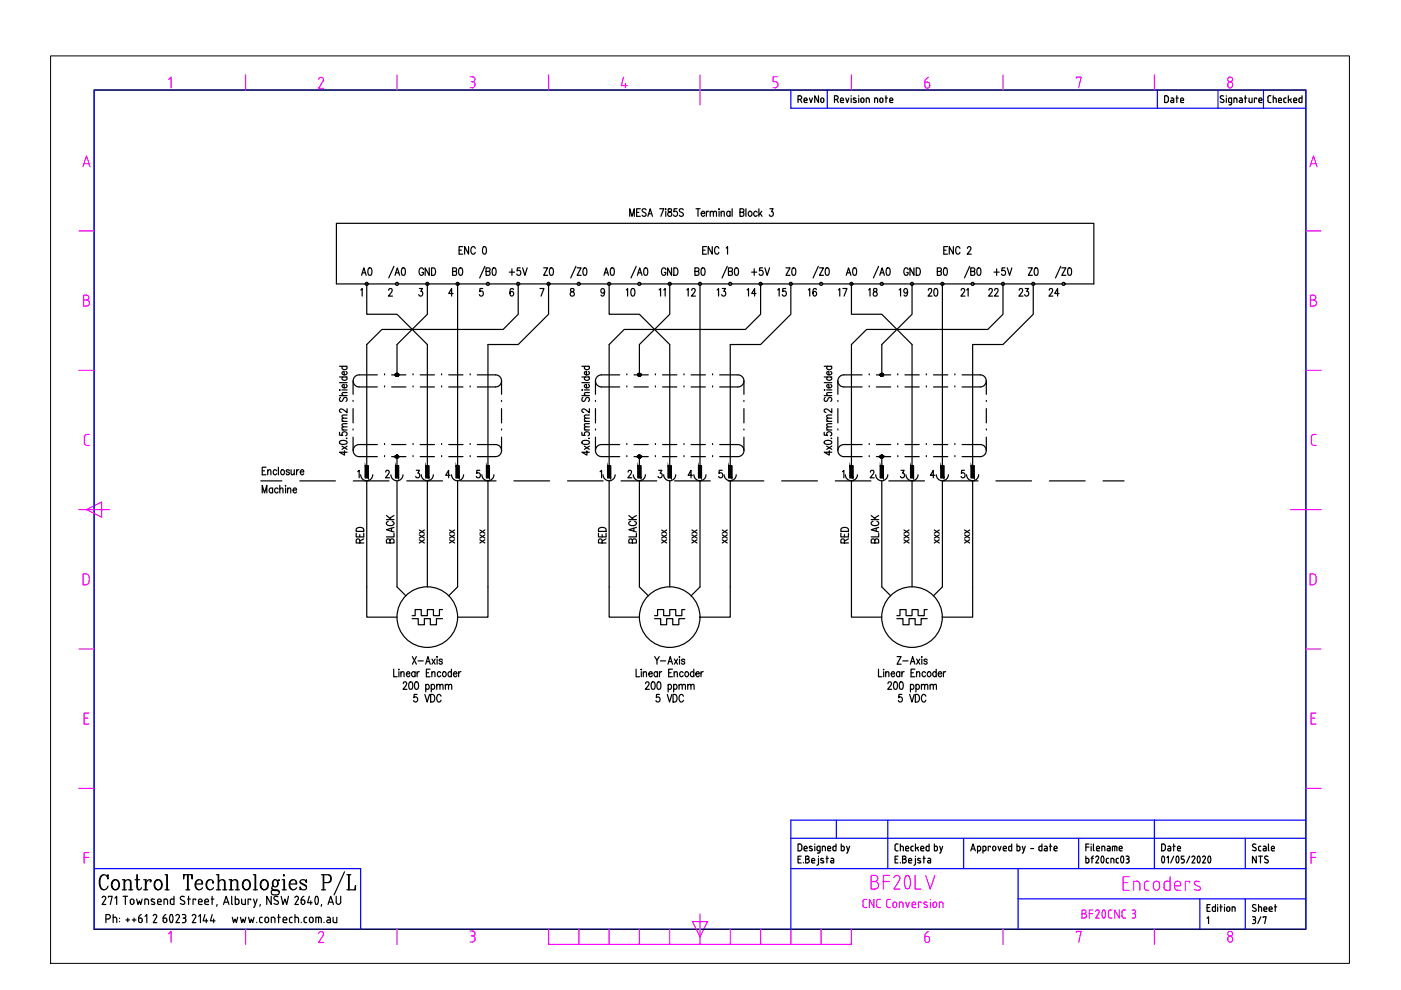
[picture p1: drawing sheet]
<svg xmlns="http://www.w3.org/2000/svg" width="297mm" height="210mm" viewBox="0 0 297 210" stroke-linecap="round" stroke-linejoin="round" font-family="sans-serif">
<defs><g id="words">
<g font-size="5.7" fill="#f0f">
<text x="195.1" y="20.1">6</text>
<text x="195.1" y="201.1">6</text>
</g>
<text font-size="5.7" x="264.6" y="184.9">NTS</text>
<g font-size="4.9">
<text x="75.8" y="59.6">A0</text>
<text x="87.8" y="59.6">GND</text>
<text x="95.2" y="59.6">B0</text>
<text x="107.2" y="59.6">+5V</text>
<text x="114.3" y="59.6">Z0</text>
<text x="127" y="59.6">A0</text>
<text x="139.3" y="59.6">GND</text>
<text x="146.4" y="59.6">B0</text>
<text x="158.4" y="59.6">+5V</text>
<text x="165.8" y="59.6">Z0</text>
<text x="178.5" y="59.6">A0</text>
<text x="190.9" y="59.6">GND</text>
<text x="197.9" y="59.6">B0</text>
<text x="209.9" y="59.6">+5V</text>
<text x="217.3" y="59.6">Z0</text>
<text x="129.8" y="116.4" transform="rotate(-90 129.8 116.4)">RED</text>
</g>
<text font-size="4.4" fill="#00f" x="245.9" y="22.9">Date</text>
<g font-size="4.4">
<text x="96.3" y="55">ENC 0</text>
<text x="131.9" y="63.9">10</text>
<text x="144.6" y="63.9">12</text>
<text x="151" y="63.9">13</text>
<text x="157.7" y="63.9">14</text>
<text x="164" y="63.9">15</text>
<text x="170.4" y="63.9">16</text>
<text x="176.7" y="63.9">17</text>
<text x="183.4" y="63.9">18</text>
<text x="189.8" y="63.9">19</text>
<text x="195.8" y="63.9">20</text>
<text x="202.8" y="63.9">21</text>
<text x="208.8" y="63.9">22</text>
<text x="215.2" y="63.9">23</text>
<text x="221.5" y="63.9">24</text>
<text x="78.3" y="116.4" transform="rotate(-90 78.3 116.4)">RED</text>
<text x="84.7" y="116.4" transform="rotate(-90 84.7 116.4)">BLACK</text>
<text x="91.4" y="116.4" transform="rotate(-90 91.4 116.4)">xxx</text>
<text x="181" y="116.4" transform="rotate(-90 181 116.4)">RED</text>
<text x="245.2" y="181.7">Date</text>
</g>
<g font-size="4">
<text x="142.2" y="63.9" transform="rotate(-90 142.2 63.9)">11</text>
<text x="97.7" y="116.4" transform="rotate(-90 97.7 116.4)">xxx</text>
<text x="104.1" y="116.4" transform="rotate(-90 104.1 116.4)">xxx</text>
<text x="142.5" y="116.4" transform="rotate(-90 142.5 116.4)">xxx</text>
<text x="148.9" y="116.4" transform="rotate(-90 148.9 116.4)">xxx</text>
<text x="155.6" y="116.4" transform="rotate(-90 155.6 116.4)">xxx</text>
<text x="194" y="116.4" transform="rotate(-90 194 116.4)">xxx</text>
<text x="200.4" y="116.4" transform="rotate(-90 200.4 116.4)">xxx</text>
<text x="206.7" y="116.4" transform="rotate(-90 206.7 116.4)">xxx</text>
</g>
</g></defs>
<!-- layer: FRAME050 -->
<g fill="none" stroke="#f0f" stroke-width=".25">
<path d="M35.7 16.8l.6-.5v2.3M52.1 15.9v3.2M67.6 16.8a.53 .53 0 0 1 .7-.4 .53 .53 0 0 1 .2 .8l-.9 1.5h1M84.2 15.9v3.2M99.7 16.3h.5a.55 .55 0 0 1 .5 .7 .55 .55 0 0 1-.8 .3M100.2 17.3a.66 .66 0 0 1 .5 .6 .66 .66 0 0 1-.5 .7h-.5M116.3 15.9v3.2M132.2 16.3l-.5 1.8h1.3M132.6 17.6v1M148.4 15.9v6.4M164.4 17.3a.66 .66 0 0 1 .5 .6 .66 .66 0 0 1-.5 .7h-.5M164.8 16.3h-.9v1h.5"/>
<path d="M180.5 15.9v3.2M212.7 15.9v3.2M228.2 16.6v-.3h1l-.5 2.3M244.8 15.9v3.2M260.4 17.6a.57 .57 0 0 1 .8 0 .57 .57 0 0 1 0 .8 .57 .57 0 0 1-.8 0zM17.6 35.3l.7-2.3 .8 2.3M17.8 34.7h1.1M277.7 35.3l.8-2.3 .7 2.3M277.9 34.7h1.1M16.7 49h3.3M276.9 49h3.2M16.7 78.5h3.3"/>
<path d="M17.7 63.6h.6M18.3 62.6a.52 .52 0 0 1 .6 .5 .52 .52 0 0 1-.6 .5M18.3 62.6h-.6v2.3h.6a.65 .65 0 0 0 .7-.6 .65 .65 0 0 0-.7-.7M276.9 78.5h3.2M277.8 63.6h.7M278.5 62.6a.52 .52 0 0 1 .5 .5 .52 .52 0 0 1-.5 .5M278.5 62.6h-.7v2.3h.7a.65 .65 0 0 0 .6-.6 .65 .65 0 0 0-.6-.7M17.9 93.8a.58 .58 0 0 0 .6 .6M18.5 94.4h.4M18.9 92.1a.8 .8 0 0 0-1 .4v1.4M278 93.8a.58 .58 0 0 0 .6 .6M278 92.7v1.2"/>
<path d="M278.6 94.4h.5M279.1 92.1a.8 .8 0 0 0-1 .4l-.1 .2M16.7 108.1h6.5M18.3 108.1l3.3-1.7v3.3zM273.7 108.1h6.4M16.7 137.6h3.3M18.9 122.4a.71 .71 0 0 0-.7-.7h-.6v2.3a1.01 1.01 0 0 0 1.2-.5l.1-.2M18.9 122.4v.9M276.9 137.6h3.2M278.3 121.7a.71 .71 0 0 1 .8 .7v.9a.71 .71 0 0 1-.8 .7M278.4 121.7h-.6v2.3h.6M17.8 152.3h.8"/>
<path d="M18.9 151.2h-1.1v2.3h1.1M278 152.3h.7M279 151.2h-1v2.3h1M16.7 167.2h3.3M276.9 167.2h3.2M17.8 181.8h1.1M18.9 180.8h-1.1v2.3M35.7 198l.6-.5v2.3M52.1 197v3.2M68.1 197.5l-.5 .4M68.1 197.5l.3 .1 .2 .5-1 1.7h1M84.2 197v3.2"/>
<path d="M99.7 197.4h.5a.55 .55 0 0 1 .5 .7 .55 .55 0 0 1-.8 .3M100.2 198.4a.66 .66 0 0 1 .5 .7 .66 .66 0 0 1-.5 .6h-.5M116.3 197v3.2h64.2v-3.2M122.7 197v3.2M129.2 197v3.2M135.6 197v3.2M142 197v3.2M146.8 195.4h3.2l-1.6 3.2zM148.4 193.8v6.4M154.8 197v3.2M161.3 197v3.2M167.7 197v3.2"/>
<path d="M174.1 197v3.2M183 191.1v1.1l.7 .2M183.4 190.7l-.4 .2v.2M183.4 190.7h.3M184.7 186.9h.8M185.3 190.7v1.7l-1-1.7v1.7M185.5 185.6a.66 .66 0 0 1 .6 .6 .66 .66 0 0 1-.6 .7 .79 .79 0 0 1 .8 .8 .79 .79 0 0 1-.8 .8M185.5 185.6h-.8v2.9h.8M185.9 192l.2 .3 .5 .1M185.9 191.1v.9M186.3 190.7l-.4 .2v.2M186.3 190.7h.3"/>
<path d="M187.3 186.9h1.3M188 192l.2 .3 .6 .1M188 191.1v.9M188.4 190.7l-.4 .2v.2M188.4 190.7h.4M188.6 185.6h-1.3v2.9M189.3 191.6v.4a.39 .39 0 0 0 .4 .4 .39 .39 0 0 0 .4-.4v-.4M189.3 191.6a.39 .39 0 0 1 .4-.4 .39 .39 0 0 1 .4 .4M190.1 185.6h-.2l-.4 .5M190.2 185.6l.4 .1 .2 .7-1.3 2.1h1.3M190.7 192.4v-1.1l.7 .1 .1 1M192 191.3l.4 1.1 .4-1.1"/>
<path d="M192.1 185.8l-.3 .8v.9a.83 .83 0 0 0 .6 1 1.81 1.81 0 0 0 .5-2.3l-.2-.4M192.1 185.8l.3-.2 .3 .2M193.4 191.6a.39 .39 0 0 1 .4-.4 .39 .39 0 0 1 .4 .4M193.4 192.1l.1 .3h.7M193.4 191.6v.5M194 185.6v2.9h1.3M194.2 191.6v.2h-.8M195.3 191.5v-.2h-.6v1.1M196.3 185.6l.9 2.9 1-2.9M196.5 191.9l.1 .5-.7-.1M196.6 191.3l-.5-.1-.2 .2 .1 .3 .5 .3M197.2 190.7v.1"/>
<path d="M197.2 191.3v1.1M197.8 191.6a.39 .39 0 0 1 .4-.4 .39 .39 0 0 1 .4 .4M197.8 191.6v.4a.39 .39 0 0 0 .4 .4 .39 .39 0 0 0 .4-.4M198.6 191.6v.4M199.6 191.3l.3 .1v1M199.6 191.3h-.4v1.1M212.7 197v3.2M228.2 197.7v-.2h1l-.5 2.3M229.4 193.7h.5M229.9 194.6a.48 .48 0 0 0 .4-.4 .48 .48 0 0 0-.4-.5 .39 .39 0 0 0 .4-.4 .39 .39 0 0 0-.4-.4h-.5v1.8h.5M230.9 193.7h.8M231.7 192.9h-.8v1.8"/>
<path d="M232.3 193.2l.2-.2a.38 .38 0 0 1 .5 0 .38 .38 0 0 1 0 .5l-.7 1.2h.8M233.8 193a1.23 1.23 0 0 0 .2 1.7l.2-.1M233.8 193h.4M234.2 193a1.62 1.62 0 0 1 0 1.6M235 194.2v.3l.4 .2M235.4 192.9l-.4 .2v1.1M235.4 194.7h.4M235.4 192.9h.4M237.3 192.9v1.8l-1-1.8v1.8M237.9 194.2l.2 .4 .5 .1M238.1 187.2h1M238.6 192.9l-.7 .2v1.1"/>
<path d="M239.4 185.9h-1.3v2.9h1.3M240 192.9h.4a.39 .39 0 0 1 .4 .4 .39 .39 0 0 1-.4 .4 .5 .5 0 0 1 .4 .5 .5 .5 0 0 1-.4 .5h-.4M240.2 193.7h.2M241.1 186.8l.5 .3 .1 1.7M241.1 186.8h-.7v2M243.6 186.8l-.7 .1a1.44 1.44 0 0 0-.2 1.6l.2 .2 .7 .1M244.7 187a.65 .65 0 0 1 .7-.1 .65 .65 0 0 1 .4 .6v.6a.65 .65 0 0 1-.6 .7 .65 .65 0 0 1-.6-.7v-.6zM244.8 197v3.2M246.8 187.4v.8M248.1 185.9v2.9l-1-.1-.3-.5M248.1 186.8l-1 .1-.3 .5M249 187.5a.68 .68 0 0 1 .9-.7 .68 .68 0 0 1 .4 1h-1.2"/>
<path d="M249.1 187.5v1l.4 .2 .8 .1M252.3 187.2v-.4h-1v2M254.3 188l.2 .3-.2 .4-1.1-.1M254.3 187l-.7-.2-.3 .2-.1 .3 .2 .3 .9 .4M260.3 199a.56 .56 0 0 0 .5 .8 .56 .56 0 0 0 .5-.8M260.3 199a.52 .52 0 0 1 .5-.5 .52 .52 0 0 1 .5 .5M278 181.8h1M279 180.8h-1v2.3"/>
<circle cx="260.8" cy="16.8" r=".52"/>
<circle cx="260.8" cy="198" r=".52"/>
</g>
<!-- layer: FRAME070 -->
<g fill="none" stroke="#00f" stroke-width=".25">
<path d="M20 19.1h256.9v177.9h-256.9zM167.7 19.1v3.8h109.2M175.4 19.1v3.8M258.2 19.1v3.8M267.9 19.1v3.8M167.7 177.7h109.2M177.3 173.9v3.8M188.2 173.9v10.3M204.3 177.7v6.5M228.7 177.7v6.5M244.8 173.9v10.3M264 177.7v6.5"/>
<path d="M276.9 173.9h-109.2v23.1M20 184.2h56.5v12.8M167.7 184.2h109.2M215.9 190.6h61M215.9 184.2v12.8M254.4 190.6v6.4M264 190.6v6.4"/>
</g>
<path d="M20 19.1h256.9v177.9h-256.9z" fill="none" stroke="#000" stroke-width=".21"/>
<!-- layer: FRAME025 -->
<g fill="none" stroke="#000" stroke-width=".25">
<path d="M169.2 21.1h.4a.39 .39 0 0 0 .4-.4 .39 .39 0 0 0-.4-.4h-.4v1.4M169.7 21.1l.3 .6M170.5 21.1a.35 .35 0 0 1 .4-.3 .35 .35 0 0 1 .2 .5h-.6M170.5 21.1l.1 .6h.5M171.6 20.8l.3 .9 .4-.9M173.5 20.3v1.4l-.8-1.4v1.4M174 20.9a.33 .33 0 0 1 .4-.1 .33 .33 0 0 1 .3 .3v.3a.32 .32 0 0 1-.4 .3 .32 .32 0 0 1-.3-.3zM176.9 21.1h.4a.39 .39 0 0 0 .4-.4 .39 .39 0 0 0-.4-.4h-.4v1.4M177.4 21.1l.3 .6M178.2 21.1a.36 .36 0 0 1 .4-.3 .36 .36 0 0 1 .3 .5h-.7M178.2 21.1v.4l.2 .2M178.4 21.7h.5"/>
<path d="M179.3 20.8l.4 .9 .3-.9M180.5 20.3v.1M180.5 20.8v.9M181.5 20.9l-.4-.1-.2 .1 .1 .2 .5 .4v.2h-.6M182.1 20.3v.1M182.1 20.8v.9M182.5 21.1a.33 .33 0 0 1 .3-.3 .33 .33 0 0 1 .4 .3l-.1 .5a.33 .33 0 0 1-.3 .1 .33 .33 0 0 1-.3-.3M182.5 21.1v.3M184 20.8l.3 .1v.8M184 20.8h-.3v.9M185.4 21.7v-.9l.6 .1 .1 .8M186.5 21.1a.33 .33 0 0 1 .4-.3 .33 .33 0 0 1 .3 .3v.3a.33 .33 0 0 1-.3 .3 .33 .33 0 0 1-.4-.3"/>
<path d="M186.6 21.1v.3M187.7 20.8h.5M187.8 20.3v1.4M188.7 21.3h.6v-.2a.32 .32 0 0 0-.3-.3 .32 .32 0 0 0-.3 .3l-.1 .4 .3 .2M188.9 21.7h.4M258.9 20.9l.4 .2M259.3 21.1a.36 .36 0 0 1 .1 .6 .36 .36 0 0 1-.5 0l-.2-.1M259.4 20.4h-.6l-.1 .3 .2 .2M260 20.3v.1M260 20.8v.9M260.8 20.8l-.3 .3v.5l.3 .1M260.8 20.8h.3v1.1l-.1 .3h-.4"/>
<path d="M260.8 21.7h.3M261.6 21.7v-.9l.6 .1v.8M262.8 20.8h.3M263 21.3l-.3 .2 .3 .2M263 21.3h.4M263.1 20.8l.2 .1 .1 .8h-.4M263.9 20.8h.4M264 20.3v1.4M264.8 20.8v.8l.3 .1M265.5 20.8v.9h-.4M266.4 21v-.2h-.4v.9M266.9 21.3h.7v-.2a.33 .33 0 0 0-.4-.3 .33 .33 0 0 0-.3 .3l.1 .6h.6"/>
<path d="M268.8 21.4l.4 .3M268.8 20.7v.7M269.2 20.3l-.4 .3M269.2 21.7h.3M269.2 20.3h.3M270 20.8l.5 .1 .1 .8M270 20.3v1.4M271.1 21.3h.6v-.2a.32 .32 0 0 0-.3-.3 .32 .32 0 0 0-.3 .3v.4l.2 .2M271.3 21.7h.4M272.5 20.8l-.3 .1v.6l.3 .2M272.5 21.7h.2M272.5 20.8h.2"/>
<path d="M273.1 20.3v1.4M273.5 21.1l.3 .6M273.8 21l-.7 .3M274.3 21.1a.35 .35 0 0 1 .4-.3 .35 .35 0 0 1 .2 .5h-.6M274.3 21.5l.2 .2h.4M274.3 21.1v.4M276 20.3v1.4h-.5l-.1-.2v-.6l.6-.1M170.5 179.7a.35 .35 0 0 1 .4-.3 .35 .35 0 0 1 .2 .5h-.6M170.5 179.7v.4l.2 .3M171.7 179.8l.5 .4-.2 .2-.4-.1M172.2 179.5l-.5-.1v.4M172.8 178.9v.1"/>
<path d="M172.8 179.4v1M173.5 179.4l-.2 .2-.1 .5 .3 .3M173.5 179.4h.4v1.2l-.2 .2-.4 .1M175 179.7l-.2-.3h-.5v1M175 179.7v.7M175.5 179.7a.35 .35 0 0 1 .4-.3 .35 .35 0 0 1 .2 .5h-.6M175.5 179.7v.4M177.2 178.9v1.5l-.5-.1-.1-.2v-.5l.6-.2M178.4 178.9v1.5l.5-.1 .1-.2v-.5l-.6-.2M179.5 179.4l.3 1M180.1 179.4l-.4 1.5h-.2M190.4 178.9l-.6 .2v.9l.3 .4"/>
<path d="M190.9 179.4l.6 .2v.8M190.9 178.9v1.5M192 179.7a.35 .35 0 0 1 .4-.3 .35 .35 0 0 1 .3 .5h-.7M192 179.7v.4M193.1 179.7v.4M193.6 179.4h-.3l-.2 .3M194.1 178.9v1.5M194.4 179.7l.3 .7M194.7 179.6l-.6 .3M195.2 179.9h.7v-.2a.33 .33 0 0 0-.4-.3 .33 .33 0 0 0-.3 .3v.4l.3 .3M196.6 179.4l-.2 .2-.1 .5 .3 .3M196.6 179.4h.4"/>
<path d="M197 178.9v1.5h-.4M198.1 178.9v1.5h.4M198.1 179.4l.6 .2v.6l-.2 .2M199.2 179.4l.4 1M199.9 179.4l-.5 1.5h-.2M208.7 179.4l.3 .3v.5l-.3 .2M208.8 179.4h-.4v1.5M210 179.6v-.2h-.5v1M210.5 179.7a.33 .33 0 0 1 .3-.3 .33 .33 0 0 1 .3 .3v.5a.33 .33 0 0 1-.4 .2 .33 .33 0 0 1-.2-.3M210.5 179.7v.4M211.6 179.4l.3 1 .4-1M212.7 179.9h.7v-.2a.33 .33 0 0 0-.4-.3 .33 .33 0 0 0-.3 .3v.4l.3 .3"/>
<path d="M213.9 179.7v.4M214.5 178.9v1.5h-.4M214.5 179.4h-.5l-.2 .3M215.6 178.9v1.5h.4M215.6 179.4h.4M216 179.4l.3 .3-.1 .5-.2 .2M216.7 179.4l.4 1M217.4 179.4l-.5 1.5h-.2M218.5 179.9h.7M220.3 179.7v.4M220.9 178.9v1.5h-.4M220.9 179.4h-.5l-.1 .3"/>
<path d="M221.5 179.4h.3M221.7 179.4l.3 .2v.8h-.4M222 179.9l-.6 .1v.1l.2 .3M222.5 179.4h.5M222.7 178.9v1.5M223.5 179.9h.6v-.2a.32 .32 0 0 0-.3-.3 .32 .32 0 0 0-.3 .3v.4l.2 .3M230.2 179.6h.7M230.9 178.9h-.7v1.5M231.3 178.9v.1M231.3 179.4v1M231.8 178.9v1.3l.2 .2M232.5 179.9h.6v-.2a.32 .32 0 0 0-.3-.3 .32 .32 0 0 0-.3 .3v.4l.2 .3"/>
<path d="M234.8 179.4h.4l.2 .3v.7h-.4M235.4 179.9l-.6 .1-.1 .1 .3 .3M236.3 179.4v1M237.3 179.7a.35 .35 0 0 1 .4-.3 .35 .35 0 0 1 .2 .5h-.6M237.3 179.7v.4l.2 .3M21.7 190.3v-.1a.39 .39 0 0 1 .6-.1 .39 .39 0 0 1 .1 .5M21.9 185.5a2.07 2.07 0 0 0 0 3.2M22.4 190.6l-.8 1.2h.8M22.5 194.9l.4-.1a.47 .47 0 0 0 .5-.4 .47 .47 0 0 0-.5-.5h-.4v1.7M22.8 185.9l.1 .5v-.9l-.1 .4a.84 .84 0 0 0-.9-.4 .84 .84 0 0 0-.7 .7 1.85 1.85 0 0 0 .7 2.5 .89 .89 0 0 0 1-.8M23 190.2v-.2h.8l-.4 1.8M24 193.9v1.7"/>
<path d="M24 194.5h.4M24.4 190.4l.3-.4v1.8M24.4 186.5a1.1 1.1 0 0 0-.8 1.2 1.1 1.1 0 0 0 1 1 1.1 1.1 0 0 0 .7-1.2 1.1 1.1 0 0 0-.9-1 1.23 1.23 0 0 0 0 2.2M24.4 194.5l.3 .1 .1 1M24.6 186.5a1.23 1.23 0 0 1 0 2.2M25.4 194.7v.1M25.4 195.3v.1M25.9 186.5h.5v2.2M25.9 188.7h.9M26.1 190h.9M26.3 186.5v2.2M26.4 187a.72 .72 0 0 1 .7-.5 .72 .72 0 0 1 .7 .5v1.7"/>
<path d="M26.6 190v1.8M26.7 195.1h.8M27.1 194.7v.7M27.3 186.5l.4 .5v1.7M27.3 188.7h.8M27.6 191a.39 .39 0 0 1 .4-.4 .39 .39 0 0 1 .4 .4M27.6 191v.4a.39 .39 0 0 0 .4 .4 .39 .39 0 0 0 .4-.4v-.4M28 195.1h.8M28.4 194.7v.7M28.6 186.5h1M29 190.6l.3 1.2 .3-.8 .2 .8 .3-1.2M29 185.5l.1 3 .5 .2 .4-.5"/>
<path d="M29.1 185.5v2.5l.3 .7M29.8 194.7a.45 .45 0 0 1 .3 .6 .45 .45 0 0 1-.7 .1v-.2M29.8 194.7h-.4v.5M30 193.9l-.5 .3-.1 .5M30.5 186.5h.5v2.2M30.5 188.7h.8M30.7 194.3l.4-.4v1.7M30.8 186.5v2.2M31.1 190.6l.3 .2 .1 1M31.2 190.6h-.5v1.2M31.9 186.7l-.1 .1 .1 .2 .2-.2-.2-.3a.86 .86 0 0 0-.9 .9M32.2 191.1l.5 .2"/>
<path d="M32.5 194.2l.1-.2a.39 .39 0 0 1 .5 0 .39 .39 0 0 1 .1 .5l-.7 1.1h.7M32.7 191.3v.4h-.6M32.7 190.7h-.6l.1 .4M33.4 191a.39 .39 0 0 1 .4-.4 .39 .39 0 0 1 .4 .4M33.4 191l.1 .6 .7 .2M33.4 186.5a1.1 1.1 0 0 0-.7 1.2 1.1 1.1 0 0 0 .9 1 1.1 1.1 0 0 0 .8-1.2 1.1 1.1 0 0 0-1-1 1.23 1.23 0 0 0 0 2.2M33.6 186.5a1.23 1.23 0 0 1 0 2.2M34.2 191v.2h-.8M34.8 191.8v-1.2l.7 .2v1M35 194.7a.45 .45 0 0 1 .3 .6 .45 .45 0 0 1-.7 .1v-.2M35 194.7h-.4v.5M35 185.5h.5v3.2"/>
<path d="M35 188.7h.8M35.2 193.9l-.4 .3-.2 .5M35.4 185.5v3.2M36.1 191.4l.3 .3M36.1 190.9v.5M36.1 194l.2-.1a1.2 1.2 0 0 1 0 1.7l-.2-.1a1.62 1.62 0 0 1 0-1.5zM36.4 190.6l-.3 .3M36.4 190.6h.5M36.9 190v1.8h-.5M37.7 193.9a.39 .39 0 0 1 .3 .6l-.7 1.1h.8M37.7 193.9l-.4 .3M38.6 193.9h.4a.41 .41 0 0 1 .4 .5 .41 .41 0 0 1-.6 .3"/>
<path d="M39 194.6a.5 .5 0 0 1 .4 .5 .5 .5 0 0 1-.4 .5h-.4M39 185.5l-.1 .9v-.9h1.8v.9l-.1-.9M39.1 190.1a.46 .46 0 0 0-.7 0 .46 .46 0 0 0 0 .7l.6 .3a.42 .42 0 0 1 .1 .6 .42 .42 0 0 1-.7 0l-.2-.1M39.4 188.7h.9M39.8 190.6h.6M39.8 185.5v3.2M39.9 185.5v3.2M40 190v1.8M40.8 194.2v-.2a.39 .39 0 0 1 .6 0 .39 .39 0 0 1 .1 .5M41.5 194.5l-.7 1.1h.7M41.5 187.4h1.4a.76 .76 0 0 0-.5-.9 .76 .76 0 0 0-.9 .5 1.01 1.01 0 0 0 0 1.2 1.01 1.01 0 0 0 1.2 .3l.2-.3M41.5 190.8v-.2h-.6v1.2"/>
<path d="M42.1 191a.39 .39 0 0 1 .4-.4 .39 .39 0 0 1 .4 .4M42.1 191l.1 .7 .7 .1M42.1 186.5a1.23 1.23 0 0 0 0 2.2M42.1 194.3l.4-.4v1.7M42.7 186.7l.1 .7M42.9 191v.2h-.8M43.4 191l.2 .7 .6 .1M43.4 191a.39 .39 0 0 1 .4-.4 .39 .39 0 0 1 .4 .4M43.4 193.9l-.3 1.3h.9M43.7 194.9v.7M44.2 191v.2h-.8M44.4 186.5a1.23 1.23 0 0 0 0 2.2"/>
<path d="M44.8 190.6h.6M45 190v1.8M45 193.9l-.4 1.3h1M45.2 187l-.2 .1 .2 .2 .1-.2a.75 .75 0 0 0-.7-.6 .75 .75 0 0 0-.8 .5 1.01 1.01 0 0 0 0 1.2 1.01 1.01 0 0 0 1.2 .3l.3-.3M45.3 194.9v.7M45.9 188.7h.9M45.9 185.5h.5v3.2M46 191.8l-.1 .4M46.3 185.5v3.2M46.4 187a.72 .72 0 0 1 .6-.5 .72 .72 0 0 1 .7 .5v1.7M47.2 186.5l.4 .5v1.7M47.2 188.7h.9"/>
<path d="M47.4 191.8l.6-1.8 .5 1.8M47.6 191.3h.8M48.6 186.5h.5v2.2M48.6 188.7h.8M49 186.5v2.2M49.1 187a.72 .72 0 0 1 .6-.5 .72 .72 0 0 1 .7 .5v1.7M49.1 191.6l.2 .2M49.1 190v1.6M49.2 194.5l.3 1.1 .3-.7 .3 .7 .3-1.1M49.9 190v1.8l.6-.1 .1-.3M49.9 190.6l.6 .1 .1 .2M49.9 186.5l.3 .2 .1 .3v1.7"/>
<path d="M49.9 188.7h.9M50.7 190.9v.5M51 194.5l.3 1.1 .3-.7 .2 .7 .3-1.1M51.2 190.6v.8M52 190.6v1.2l-.6-.1-.2-.3M52.1 186.5a1.1 1.1 0 0 0-.7 1.2 1.1 1.1 0 0 0 1 1 1.1 1.1 0 0 0 .7-1.2 1.1 1.1 0 0 0-1-1 1.23 1.23 0 0 0 0 2.2M52.4 186.5a1.25 1.25 0 0 1 0 2.2M52.7 194.5l.3 1.1 .3-.7 .3 .7 .3-1.1M53.2 190.8v-.2h-.6v1.2M53.7 185.5h.5v3.2M53.7 188.7h.9M53.8 190.6l.3 1.2"/>
<path d="M54.1 185.5v3.2M54.4 195.5v.1M54.5 190.6l-.6 1.7h-.1M55 195.3l.4 .3M55.2 191.8l-.1 .4M55.4 194.5l-.3 .1-.1 .7M55.4 194.5h.2M55.4 195.6h.2M55.9 186.5a1.1 1.1 0 0 0-.7 1.2 1.1 1.1 0 0 0 1 1 1.1 1.1 0 0 0 .7-1.2 1.1 1.1 0 0 0-1-1 1.23 1.23 0 0 0 0 2.2M56.2 186.5a1.23 1.23 0 0 1 0 2.2M56.2 194.7a.39 .39 0 0 1 .5-.2 .39 .39 0 0 1 .3 .3v.4a.39 .39 0 0 1-.4 .4 .39 .39 0 0 1-.4-.4zM57.5 190v1.8l-.9-1.8v1.8"/>
<path d="M57.6 188.4l.5 .3 1 .1 .1 .3-.1 .5-.4 .1-1.1-.1-.1-.5 .1-.3 .4-.1M57.9 187.7a.65 .65 0 0 0-.1 1l.9 .1 .5 .3M58 194.5l.2 .1 .1 1M58 194.5h-.5v1.1M58 186.7a.74 .74 0 0 1 1 .4 .74 .74 0 0 1-.5 .9 .78 .78 0 0 1-.7-.5 .78 .78 0 0 1 .2-.8zM58 186.7v1.2M58.7 186.7l.2 .3-.2 .9M58.9 194.5h.6M58.9 190.1a.46 .46 0 0 0-.6 0 .46 .46 0 0 0 0 .7l.5 .3a.42 .42 0 0 1 .1 .6 .42 .42 0 0 1-.6 0l-.2-.1M59 186.7h.2v-.2l-.3 .3M59.1 193.9v1.7M59.6 190l.4 1.8 .4-1.2 .4 1.2 .4-1.8"/>
<path d="M59.8 186.5h.5v2.2M59.8 188.7h.9M60 195.1h.8a.41 .41 0 0 0-.3-.6 .41 .41 0 0 0-.5 .4l.2 .7h.6M60.2 185.5l.1 .1-.1 .2zM60.2 186.5v2.2M61.4 195.3l.1 .3h.4M61.4 187.4h1.5a.81 .81 0 0 0-.8-.9 .81 .81 0 0 0-.8 .9 .89 .89 0 0 0 .4 1.2 .89 .89 0 0 0 1.2-.4M61.9 194.5l-.5 .1v.7M62 186.5a1.23 1.23 0 0 0 0 2.2M62.5 194.5l.7 .1 .1 1M62.5 193.9v1.7M62.6 186.7l.2 .7"/>
<path d="M62.9 190a.39 .39 0 0 1 .3 .6l-.7 1.2h.8M62.9 190l-.4 .3M63.6 187l1.4 .9v.5l-.4 .3h-.5l-.5-.7v.7l.1-.3M63.9 190.8h.3a.45 .45 0 0 1 .4 .6 .45 .45 0 0 1-.7 .2zM63.9 195.5v.1M64.4 190l-.4 .3-.1 .5M64.5 195.3l.3 .3M64.8 194.5l-.3 .1v.7M64.8 194.5h.2M64.8 195.6h.2M64.8 186.8l.2-.3v.6l-.5-.6h-.5l-.4 .3v.3l1.4 .9M65.6 190l-.4 1.4h1"/>
<path d="M65.7 194.7a.39 .39 0 0 1 .4-.2 .39 .39 0 0 1 .3 .3v.4a.39 .39 0 0 1-.4 .4 .39 .39 0 0 1-.4-.4zM65.9 191v.8M66.9 190.1l.2-.1a1.16 1.16 0 0 1 0 1.8l-.2-.1a1.62 1.62 0 0 1 0-1.6zM67 195.6v-1.1h.9l.2 .3v.8M67.5 194.5v1.1M68.1 185.5h1.5l.4 .1a.92 .92 0 0 1-.4 1.5h-1M68.1 188.7h.9M68.2 191.8l-.1 .4M68.5 185.5v3.2M68.6 185.5v3.2M68.7 195.5v.1M69.4 194.5h.5l.1 .3"/>
<path d="M69.5 191.8l.6-1.8 .6 1.8M69.6 185.5a.93 .93 0 0 1 .6 .8 .93 .93 0 0 1-.6 .8M69.7 191.3h.8M70.1 194.8v.8l-.8-.1 .1-.4h.7M70.6 194.5v.8M71.3 190v1.3a.48 .48 0 0 0 .5 .4 .48 .48 0 0 0 .4-.4v-1.3M71.4 194.5v1.1h-.6l-.2-.3M73 184.8l-2.2 4.9M73.5 188.7h1.9v-1l-.2 1M73.5 185.5h.9M73.9 185.5v3.2M74 185.5v3.2"/>
<path d="M169.2 182.2h.5M169.6 180.4l.2-.1a.98 .98 0 0 0 0-1.3l-.6-.1v1.5h.4M169.9 181.5h-.7v1.5h.7M170.3 182.9v.1M170.7 180.4h.4M170.8 182.2h.4M171.2 182.2a.39 .39 0 0 1 .4 .4 .39 .39 0 0 1-.4 .3M171.2 181.5a.33 .33 0 0 1 .3 .3 .33 .33 0 0 1-.3 .4M171.2 181.5h-.4v1.5h.4M172.1 182.7l.2 .3h.4M172.1 182.3a.34 .34 0 0 1 .4-.3 .34 .34 0 0 1 .2 .5h-.6M172.1 182.3v.4"/>
<path d="M173.5 180.4h.4M173.5 182v1.1l-.3 .4M173.5 181.5v.1M174 182.9l.5 .1M174.5 182.6l.2 .2-.2 .1M174.6 182.1l-.4-.1-.2 .1 .1 .3 .5 .2M175.1 182h.5M175.3 181.5v1.5M175.5 180.1l.2 .3h.4M176.2 182h.3M176.3 182.5l-.2 .2 .2 .2M176.4 182.5h.4"/>
<path d="M176.5 182l.3 .3M176.8 182.3v.7h-.4M189.8 182.2h.4M190.1 180.4h.3M190.4 181.5h-.6v1.5h.6M190.9 182.9v.1M191.4 182.2h.4M191.8 182.2a.39 .39 0 0 1 .3 .4 .39 .39 0 0 1-.3 .3M191.8 181.5a.33 .33 0 0 1 .3 .3 .33 .33 0 0 1-.3 .4M191.8 181.5h-.4v1.5h.4M192 180.1l.2 .3M192.2 180.4h.5"/>
<path d="M192.6 182.3a.34 .34 0 0 1 .5-.3 .34 .34 0 0 1 .2 .5h-.6M192.6 182.7l.3 .3h.4M192.7 182.3v.4M193.1 180.1l.3 .3M193.4 180.4h.2M194.1 182v1.1l-.3 .4M194.1 181.5v.1M194.6 182.9l.4 .1M194.7 182.4l.4 .2M195.1 182.6l.1 .2-.2 .1M195.1 182.1l-.5-.1 .1 .4M195.5 180.4h.4"/>
<path d="M195.7 182h.5M195.9 181.5v1.5M196.8 182h.4l.1 .3M196.9 182.5l-.2 .2 .2 .2M196.9 182.5h.4M197.3 182.3v.7h-.4M205.8 180.4l.5-1.5 .5 1.5M206 180h.6M207.3 180.4h.3M207.6 180.4l.3-.2v-.6l-.6-.2v1.5M208.4 180.4h.4M213 180.4h.4"/>
<path d="M213.8 180.1l.3 .3M220.3 180.1l.2 .3M223.7 180.4h.4M230.2 181.5v1.5l.5-.1 .2-.2M230.2 182h.5l.2 .3M230.9 182.3v.4M231.3 182h.5M231.5 181.8v1.2M231.8 181.5l-.3 .3M232.3 181.7l.3-.2a.33 .33 0 0 1 .3 .5l-.6 1h.7M232.7 180.4h.4M233.6 181.6l.1-.1a.81 .81 0 0 1 0 1.4h-.1a1.37 1.37 0 0 1 0-1.3z"/>
<path d="M233.6 180.4v-1l.6 .2v.8M234.5 182.7l.2 .2 .3 .1M235 182l-.4 .1v.6M235.5 183v-1l.6 .1 .1 .9M235.9 180.4v-1l.9 .2v.8M236.6 182.7l.2 .2 .3 .1M236.7 182.3v.4M237.1 182h-.3l-.2 .3M237.5 180.4h.4M237.8 181.6a1.37 1.37 0 0 0 0 1.3M237.8 181.6v-.1a.81 .81 0 0 1 .1 1.5l-.1-.1M238.7 181.5h.4"/>
<path d="M239.1 181.5a.34 .34 0 0 1 .3 .4 .34 .34 0 0 1-.5 .3M239.1 182.1l.3 .4M239.4 182.5l-.2 .4-.5 .1M253 181.5a.33 .33 0 0 1 .3 .5l-.6 1h.7M254 181.6l.1-.1a.81 .81 0 0 1 0 1.4h-.1a1.37 1.37 0 0 1 0-1.3zM255 181.7l.3-.2a.33 .33 0 0 1 .3 .5l-.6 1h.6M255.9 194.7l.3-.3v1.4M255.9 192.4h.5M256.2 181.6l.1-.1a.81 .81 0 0 1 0 1.4h-.1a1.37 1.37 0 0 1 0-1.3zM256.6 191.8h-.7v1.4h.7M257.3 192.3h.4M257.7 191.8v1.4l-.6-.1v-.7l.2-.1"/>
<path d="M258.2 191.8v.1M258.2 192.3v.9M258.6 192.3h.5M258.8 191.8v1.4M259.6 191.8v.1M259.6 192.3v.9M260.1 192.6v.3M260.1 192.6a.33 .33 0 0 1 .3-.3 .33 .33 0 0 1 .3 .3M260.1 192.9a.33 .33 0 0 0 .3 .3 .33 .33 0 0 0 .3-.3M260.7 192.6v.3M261.6 192.3l.2 .1 .1 .8M261.6 192.3h-.4v.9"/>
<path d="M265.5 194.4h.4a.33 .33 0 0 1 .3 .3 .33 .33 0 0 1-.3 .3M265.7 195h.2M265.7 192.4l.5 .2a.36 .36 0 0 1 0 .6 .36 .36 0 0 1-.5 0l-.2-.1M265.9 195l.3 .1v.6l-.7 .1M266.3 191.9h-.7v.3l.1 .2M266.8 192.3h.4M266.8 191.8v1.4M267.2 192.3l.2 .1 .1 .8M267.3 194.4l-.6 1.4M267.8 194.5v-.1h.6l-.3 1.4M267.9 192.6a.33 .33 0 0 1 .4-.3 .33 .33 0 0 1 .3 .3M268 192.6v.6h.6"/>
<path d="M268.6 192.6v.2h-.6M269.1 192.6a.33 .33 0 0 1 .3-.3 .33 .33 0 0 1 .3 .3M269.1 192.6l.1 .6h.5M269.7 192.6v.2h-.6M270.2 192.3h.5M270.4 191.8v1.4"/>
</g>
<!-- layer: LAYER1 -->
<g fill="none" stroke="#000" stroke-width=".25">
<path d="M71.3 47.3h160.6v12.9h-160.6zM83.5 56.5l-1.1 2.4M83.7 58.4l.5-1.6 .5 1.6M83.9 57.8h.7M85.3 56.9l.3-.1a1.04 1.04 0 0 1 0 1.6h-.1a1.21 1.21 0 0 1-.2-1.5zM102.8 56.5l-1.1 2.4M103.1 57.6l.7-.1v-.6l-.7-.1v1.6l.8-.2v-.5l-.3-.1M104.5 56.9l.3-.1a1.04 1.04 0 0 1 0 1.6h-.1a1.21 1.21 0 0 1-.2-1.5zM122.1 56.5l-1.1 2.4M122.4 56.8h.8l-.8 1.6h.8M123.8 56.9l.3-.1a1.04 1.04 0 0 1 0 1.6h-.2a1.21 1.21 0 0 1-.1-1.5zM133.5 45.9v-1.6l.5 1.6 .5-1.6v1.6"/>
<path d="M134.9 56.5l-1.1 2.4M135 45h.5M135.1 58.4l.5-1.6 .5 1.6M135.3 57.8h.6M135.8 44.3h-.8v1.6h.8M136.7 56.9l.3-.1a1.04 1.04 0 0 1 0 1.6h-.1a1.15 1.15 0 0 1-.2-1.5zM137 44.5a.44 .44 0 0 0-.5-.3 .44 .44 0 0 0-.4 .4l.2 .3 .6 .3 .1 .4a.48 .48 0 0 1-.9 0M137.4 45.9l.5-1.6 .4 1.6M137.5 45.3h.6M139.9 44.3h.8l-.6 1.6M141.2 44.3v.1zM141.2 44.8v1.1"/>
<path d="M141.7 44.3v.5a.59 .59 0 0 1 .7 .3 .59 .59 0 0 1-.3 .8 .51 .51 0 0 1-.6-.6 .51 .51 0 0 1 .7-.4l.1-.1a.33 .33 0 0 0-.2-.5zM143.5 44.3h-.6v.6a.49 .49 0 0 1 .6 .1 .49 .49 0 0 1 0 .6 .49 .49 0 0 1-.6 .1l-.1-.1M144.9 44.5a.44 .44 0 0 0-.5-.3 .44 .44 0 0 0-.4 .4l.1 .3 .7 .3 .1 .4a.48 .48 0 0 1-.9 0M147.6 44.3h.8M148 44.3v1.6M148.7 45.3h.7l-.1-.4a.48 .48 0 0 0-.6 .4 .48 .48 0 0 0 .6 .5l.1-.2M149 53h.5M149.8 44.8v1.1M149.8 52.3h-.8v1.6h.8M150.3 44.8l-.3 .1-.2 .4M150.6 45.1l.3-.3 .3 .1v1M150.6 44.8v1.1"/>
<path d="M151 52.3v1.6l-.9-1.6v1.6M151.2 45.1l.3-.3 .4 .1v1M152.4 52.7a.47 .47 0 0 0-.6-.4 .47 .47 0 0 0-.3 .6v.4a.47 .47 0 0 0 .3 .6 .47 .47 0 0 0 .6-.4M152.5 44.3v.1zM152.5 44.8v1.1M152.9 45.1l.3-.3 .3 .1 .1 1M152.9 44.8v1.1M154 52.6l.3-.3v1.6M154.2 56.5l-1.1 2.4M154.4 57.6l.8-.1 .1-.3-.1-.3-.8-.1v1.6l.8-.2 .1-.4-.3-.2M154.8 45a.34 .34 0 0 0-.3-.2 .34 .34 0 0 0-.4 .2v.4a.43 .43 0 0 0 .5 .5l.2-.3M154.8 44.8v1.1"/>
<path d="M155.2 44.3v1.6M155.9 56.9l.3-.1a1.01 1.01 0 0 1 0 1.6h-.1a1.15 1.15 0 0 1-.2-1.5zM156.9 45l.7-.1 .1-.2-.1-.4h-.7v1.6h.5l.3-.2v-.4l-.3-.3M158.2 44.3v1.6M160.5 45l-.1-.1a.48 .48 0 0 0-.6 .4 .48 .48 0 0 0 .6 .5l.1-.2M160.9 44.3v1.6M161.2 45.3l.4 .6M161.5 44.8l-.6 .8M163.2 44.3h.7l-.4 .6a.47 .47 0 0 1 .4 .7 .47 .47 0 0 1-.8 0M173.5 56.5l-1.1 2.4M173.8 56.8h.8l-.8 1.6h.8M175.1 56.9l.3-.1a1.01 1.01 0 0 1 0 1.6h-.1a1.15 1.15 0 0 1-.2-1.5z"/>
<path d="M186.3 56.5l-1.1 2.4M186.5 58.4l.5-1.6 .5 1.6M186.7 57.8h.6M188.1 56.9l.3-.1a1.01 1.01 0 0 1 0 1.6h-.2a1.18 1.18 0 0 1-.1-1.5zM200.1 53h.5M200.9 52.3h-.8v1.6h.8M202.1 52.3v1.6l-.8-1.6v1.6M203.5 52.7a.47 .47 0 0 0-.5-.4 .47 .47 0 0 0-.4 .6v.4a.47 .47 0 0 0 .4 .6 .47 .47 0 0 0 .5-.4M205.1 52.7l.1-.3a.39 .39 0 0 1 .5 0 .39 .39 0 0 1 .1 .5l-.7 1h.8M205.6 56.5l-1.1 2.4M205.8 57.6l.8-.1 .1-.3-.1-.3-.8-.1v1.6l.8-.2 .1-.4-.3-.2M207.3 56.9l.3-.1a1.01 1.01 0 0 1 0 1.6h-.1a1.18 1.18 0 0 1-.2-1.5z"/>
<path d="M224.9 56.5l-1.1 2.4M225.1 56.8h.9l-.9 1.6h.9M226.5 56.9l.3-.1a1.04 1.04 0 0 1 0 1.6h-.1a1.18 1.18 0 0 1-.2-1.5zM72 79.9h1.6M72 77.7h1.6M72.7 79.9a.34 .34 0 0 0-.2 .4 .34 .34 0 0 0 .2 .3h.4a.43 .43 0 0 0 .5-.4l-.2-.3M72.7 77.7a.34 .34 0 0 0-.2 .3 .34 .34 0 0 0 .2 .3l.4 .1a.43 .43 0 0 0 .5-.5l-.2-.2M73.4 78.8a.35 .35 0 0 1 .2 .3 .35 .35 0 0 1-.2 .3 .47 .47 0 0 1-.7 .1 .47 .47 0 0 1 0-.7h.3v.7M76.5 61.5l.3-.3v1.6M77.8 60.2v6.4h6.4l6.4 6.4v25.7M80 79.5h-3.8a1.28 1.28 0 0 0-1.3 1.3 1.28 1.28 0 0 0 1.3 1.2h3.8M81.5 79.5h.1"/>
<path d="M82.4 61.6l.3-.4h.3l.2 .3-.2 .5-.6 .8h.8M83 79.5h3.1M87.6 79.5h.1M88.9 61.2h.7l-.4 .6a.47 .47 0 0 1 .4 .7 .47 .47 0 0 1-.8 0M89.1 79.5h3M90.6 60.2v6.4l-6.4 6.4v6.5M93.6 79.5h.1M95.1 79.5h3.1M96.1 62.2h-1l.7-1v1.6M97 60.2v38.5M99.7 79.5h.1M101.2 79.5h3.9a1.28 1.28 0 0 1 1.2 1.3 1.28 1.28 0 0 1-1.2 1.2h-3.9"/>
<path d="M102.4 61.2h-.6l-.1 .6a.49 .49 0 0 1 .7 .1 .49 .49 0 0 1 0 .7 .49 .49 0 0 1-.7 0l-.1-.1M108.9 61.4l-.1-.2h-.3a.97 .97 0 0 0 0 1.6 .48 .48 0 0 0 .4-.6 .48 .48 0 0 0-.6-.4l-.2 .4M109.9 60.2v6.4l-3.2 3.3h-25.7l-3.2 3.1v25.7M114.5 61.2h.8l-.6 1.6M116.3 60.2v6.4l-6.4 6.4h-6.4v25.7M121 61.2v.5a.59 .59 0 0 1 .7 .4 .59 .59 0 0 1-.3 .7 .51 .51 0 0 1-.5-.6 .51 .51 0 0 1 .6-.4l.1-.1a.33 .33 0 0 0-.2-.5zM123.4 79.9h1.6M123.4 77.7h1.6M124.1 79.9l-.1 .1a.49 .49 0 0 0 .4 .7 .49 .49 0 0 0 .5-.7l-.2-.1M124.1 77.7l-.1 .1a.49 .49 0 0 0 .4 .6 .49 .49 0 0 0 .5-.6l-.2-.1M124.7 78.8l.2 .1a.49 .49 0 0 1-.5 .6 .49 .49 0 0 1-.4-.6l.3-.1v.7M128.2 61.7l-.2 .4a.45 .45 0 0 1-.6-.4 .45 .45 0 0 1 .6-.5l.2 .5a.79 .79 0 0 1-.5 1.1l-.3-.3"/>
<path d="M129.2 60.2v6.4h6.4l6.4 6.4v25.7M131.4 79.5h-3.9a1.28 1.28 0 0 0-1.3 1.3 1.28 1.28 0 0 0 1.3 1.2h3.9M132.9 79.5h.1M134.4 79.5h3M139 79.5h.1M140.5 79.5h3M142 60.2v6.4l-6.4 6.4v6.5M145 79.5h.1M146.5 79.5h3.1M148.4 60.2v38.5M151.1 79.5h.1M152.6 79.5h3.8a1.28 1.28 0 0 1 1.3 1.3 1.28 1.28 0 0 1-1.3 1.2h-3.8"/>
<path d="M161.3 60.2v6.4l-3.3 3.3h-25.7l-3.1 3.1v25.7M167.7 60.2v6.4l-6.4 6.4h-6.5v25.7M174.7 79.9h1.7M174.7 77.7h1.7M175.5 79.9a.34 .34 0 0 0-.2 .4 .34 .34 0 0 0 .2 .3h.4a.43 .43 0 0 0 .5-.4l-.3-.3M175.5 77.7a.34 .34 0 0 0-.2 .3 .34 .34 0 0 0 .2 .3l.4 .1a.43 .43 0 0 0 .5-.5l-.3-.2M176.1 78.8a.35 .35 0 0 1 .3 .3 .35 .35 0 0 1-.3 .3l-.4 .1a.43 .43 0 0 1-.4-.5l.4-.2v.7M180.5 60.2v6.4h6.5l6.4 6.4v25.7M182.8 79.5h-3.9a1.28 1.28 0 0 0-1.3 1.3 1.28 1.28 0 0 0 1.3 1.2h3.9M184.3 79.5h.1M185.8 79.5h3M190.3 79.5h.1"/>
<path d="M191.9 79.5h3M193.4 60.2v6.4l-6.4 6.4v6.5M196.4 79.5h.1M197.9 79.5h3M199.8 60.2v38.5M202.5 79.5h.1M204 79.5h3.8a1.28 1.28 0 0 1 1.3 1.3 1.28 1.28 0 0 1-1.3 1.2h-3.8M212.7 60.2v6.4l-3.3 3.3h-25.7l-3.2 3.1v25.7M219.1 60.2v6.4l-6.4 6.4h-6.5v25.7M55.6 99.8h.5M56.4 99.1h-.8v1.6h.8M56.8 99.9l.3-.3 .3 .1v1"/>
<path d="M56.8 99.6v1.1M58.7 99.8a.36 .36 0 0 0-.4-.2 .36 .36 0 0 0-.3 .2l-.1 .4a.43 .43 0 0 0 .5 .5l.3-.3M59 99.1v1.6M59.7 99.7a.48 .48 0 0 1 .6 .4 .48 .48 0 0 1-.6 .5l-.2-.4zM61.4 99.8a.36 .36 0 0 0-.4-.2 .36 .36 0 0 0-.3 .2v.2l.6 .2 .1 .2a.36 .36 0 0 1-.4 .3 .36 .36 0 0 1-.3-.3M61.7 99.6l.1 1 .3 .1 .3-.3M62.4 99.6v1.1M62.9 99.6v1.1M63.4 99.6l-.3 .1-.2 .4M72 91.7v.6h.7a.49 .49 0 0 1 0-.6 .49 .49 0 0 1 .7 0 .49 .49 0 0 1 0 .6l-.1 .1M72 82.7h.1zM72 83.9h1.6"/>
<path d="M72 81.1h1.6M72 93.6l.7-.2a.71 .71 0 0 1 .9 .5 1.07 1.07 0 0 1-1.6 0zM72.2 84.3a.44 .44 0 0 0-.2 .4 .44 .44 0 0 0 .4 .4l.2-.1 .3-.6 .5-.1a.48 .48 0 0 1 0 .8M72.5 94.6l1.1 .7M72.5 91.2h1.1M72.5 89.3h1.1M72.5 82.7h1.1M73 95.6v.9l-1-.6h1.6M73.4 81.5l.1 .1a.47 .47 0 0 1-.5 .6 .47 .47 0 0 1-.4-.6l.4-.1v.7M73.5 92.9h-.1M73.6 90.5l-1 .1-.1 .3 .3 .3M73.6 89.8l-1 .1-.1 .3 .3 .3"/>
<path d="M73.6 88.7h-1l-.1 .3 .3 .3M73.6 88l-1 .1-.1 .2 .3 .4M73.6 86.7v.8l-.8-.6-.5-.2-.3 .1v.4l.4 .2M73.6 83.2l-1 .1-.1 .3 .3 .3M73.6 94.6l-1.1 .7M74.9 85.1h.1M74.9 91.2h.1M74.9 80.8v2.8M74.9 86.6v3.1M74.9 92.7v2.8M77.4 98.7h.7v2.6h-.7zM80 94.3h-3.8a1.28 1.28 0 0 0-1.3 1.2 1.28 1.28 0 0 0 1.3 1.3h3.8"/>
<path d="M81.5 82h.1M81.5 94.3h.1M81.5 96.8h.1M83 82h3.1M83 94.3h3.1M83 96.8h3.1M83.9 98.7h.6v2.6h-.6zM84.2 96.8v1.9M87.6 82h.1M87.6 94.3h.1M87.6 96.8h.1M88.3 99.7h.6l-.3 .6a.48 .48 0 0 1 .4 .7 .48 .48 0 0 1-.8 0"/>
<path d="M89.1 82h3M89.1 94.3h3M89.1 96.8h3M90.3 98.7h.6v2.6h-.6zM93.6 82h.1M93.6 94.3h.1M93.6 96.8h.1M95.1 82h3.1M95.1 94.3h3.1M95.1 96.8h3.1M96.7 98.7h.6v2.6h-.6zM99.7 82h.1"/>
<path d="M99.7 94.3h.1M99.7 96.8h.1M101.2 94.3h3.9a1.28 1.28 0 0 1 1.2 1.2 1.28 1.28 0 0 1-1.2 1.3h-3.9M101.7 99.7h-.6l-.1 .7a.48 .48 0 0 1 .7 0 .48 .48 0 0 1 0 .7 .48 .48 0 0 1-.7-.1M103.1 98.7h.7v2.6h-.7zM106.3 85.1h.1M106.3 91.2h.1M106.3 80.8v2.8M106.3 86.6v3.1M106.3 92.7v2.8M123.4 91.7v.6h.7a.49 .49 0 0 1 0-.6 .49 .49 0 0 1 .7 0 .49 .49 0 0 1 0 .6l-.1 .1M123.4 82.7h.1z"/>
<path d="M123.4 83.9h1.6M123.4 81.1h1.6M123.4 93.6l.7-.2a.68 .68 0 0 1 .9 .5 1.04 1.04 0 0 1-1.6 0zM123.6 84.3l-.2 .3 .2 .5 .4-.1 .3-.7h.4l.3 .3-.3 .5M123.9 91.2h1.1M123.9 89.3h1.1M123.9 82.7h1.1M123.9 94.6l1.1 .7M124.4 95.6v.9l-1-.6h1.6M124.7 81.5l.2 .1a.48 .48 0 0 1-.5 .6 .48 .48 0 0 1-.4-.6l.3-.1v.7M124.9 92.9h-.1M125 90.5l-1 .1-.1 .3 .3 .3"/>
<path d="M125 89.8l-1 .1-.1 .3 .3 .3M125 88.7h-1l-.1 .3 .3 .3M125 88l-1 .1-.1 .2 .3 .4M125 86.7v.8l-.8-.6-.5-.2-.3 .1v.4l.4 .2M125 83.2l-1 .1-.1 .3 .3 .3M125 94.6l-1.1 .7M126.3 85.1h.1M126.3 91.2h.1M126.3 80.8v2.8M126.3 86.6v3.1M126.3 92.7v2.8M128.8 98.7h.7v2.6h-.7z"/>
<path d="M131.4 94.3h-3.9a1.28 1.28 0 0 0-1.3 1.2 1.28 1.28 0 0 0 1.3 1.3h3.9M132.9 82h.1M132.9 94.3h.1M132.9 96.8h.1M134.4 82h3M134.4 94.3h3M134.4 96.8h3M135.2 98.7h.7v2.6h-.7zM135.6 96.8v1.9M139 82h.1M139 94.3h.1M139 96.8h.1"/>
<path d="M139.7 99.7h.6l-.4 .6a.48 .48 0 0 1 .5 .7 .48 .48 0 0 1-.9 0M140.5 82h3M140.5 94.3h3M140.5 96.8h3M141.7 98.7h.6v2.6h-.6zM145 82h.1M145 94.3h.1M145 96.8h.1M146.5 82h3.1M146.5 94.3h3.1M146.5 96.8h3.1M148.1 98.7h.6v2.6h-.6z"/>
<path d="M151.1 82h.1M151.1 94.3h.1M151.1 96.8h.1M152.6 94.3h3.8a1.28 1.28 0 0 1 1.3 1.2 1.28 1.28 0 0 1-1.3 1.3h-3.8M153.1 99.7h-.6l-.1 .7a.48 .48 0 0 1 .7 0 .48 .48 0 0 1 0 .7 .48 .48 0 0 1-.7-.1M154.5 98.7h.7v2.6h-.7zM157.7 85.1h.1M157.7 91.2h.1M157.7 80.8v2.8M157.7 86.6v3.1M157.7 92.7v2.8M174.7 91.7v.6h.7a.47 .47 0 0 1 .1-.7 .47 .47 0 0 1 .7 .1 .47 .47 0 0 1-.1 .7"/>
<path d="M174.7 82.7h.2zM174.7 83.9h1.7M174.7 81.1h1.7M174.8 93.6l.6-.2a.68 .68 0 0 1 1 .5 1.06 1.06 0 0 1-1.7 0zM175 84.3a.44 .44 0 0 0-.3 .4 .44 .44 0 0 0 .4 .4l.3-.2 .3-.6h.4a.48 .48 0 0 1 0 .8M175.3 91.2h1.1M175.3 89.3h1.1M175.3 82.7h1.1M175.3 94.6l1.1 .7M175.8 95.6v.9l-1.1-.6h1.7M176.1 81.5l.2 .1a.47 .47 0 0 1-.5 .6 .47 .47 0 0 1-.4-.6l.3-.1v.7M176.3 92.9h-.1"/>
<path d="M176.4 90.5l-1 .1-.1 .3 .3 .3M176.4 89.8l-1 .1-.1 .3 .3 .3M176.4 88.7h-1l-.1 .3 .3 .3M176.4 88l-1 .1-.1 .2 .3 .4M176.4 86.7v.8l-1.2-.8-.5 .3v.2l.4 .2M176.4 83.2l-1 .1-.1 .3 .3 .3M176.4 94.6l-1.1 .7M177.6 85.1h.1M177.6 91.2h.1M177.6 80.8v2.8M177.6 86.6v3.1M177.6 92.7v2.8"/>
<path d="M180.2 98.7h.6v2.6h-.6zM182.8 94.3h-3.9a1.28 1.28 0 0 0-1.3 1.2 1.28 1.28 0 0 0 1.3 1.3h3.9M184.3 82h.1M184.3 94.3h.1M184.3 96.8h.1M185.8 82h3M185.8 94.3h3M185.8 96.8h3M186.6 98.7h.7v2.6h-.7zM187 96.8v1.9M190.3 82h.1M190.3 94.3h.1"/>
<path d="M190.3 96.8h.1M191 99.7h.7l-.4 .6a.48 .48 0 0 1 .4 .7 .48 .48 0 0 1-.8 0M191.9 82h3M191.9 94.3h3M191.9 96.8h3M193.1 98.7h.6v2.6h-.6zM196.4 82h.1M196.4 94.3h.1M196.4 96.8h.1M197.9 82h3M197.9 94.3h3M197.9 96.8h3"/>
<path d="M199.5 98.7h.6v2.6h-.6zM202.5 82h.1M202.5 94.3h.1M202.5 96.8h.1M204 94.3h3.8a1.28 1.28 0 0 1 1.3 1.2 1.28 1.28 0 0 1-1.3 1.3h-3.8M204.5 99.7h-.6l-.1 .7a.49 .49 0 0 1 .7 0 .49 .49 0 0 1 0 .7 .49 .49 0 0 1-.7 .1v-.2M205.9 98.7h.6v2.6h-.6zM209.1 85.1h.1M209.1 91.2h.1M209.1 80.8v2.8M209.1 86.6v3.1M209.1 92.7v2.8"/>
<path d="M55.3 102h4.5M55.6 104.5v-1.6l.5 1.6 .5-1.6v1.6M57.8 103.7l-.1-.2a.48 .48 0 0 0-.6 .5 .48 .48 0 0 0 .6 .4l.1-.1M57.8 103.5v1M59 103.7l-.2-.2a.48 .48 0 0 0-.6 .5 .48 .48 0 0 0 .6 .4l.2-.1M59.3 103.8l.3-.3h.3l.1 1M59.3 102.9v1.6M60.6 102.9v.2zM60.6 103.5v1M61 103.8l.3-.3h.3l.1 1M61 103.5v1M62.1 103.9h.8l-.1-.4a.48 .48 0 0 0-.7 .5 .48 .48 0 0 0 .7 .4l.1-.1"/>
<path d="M63.6 102h7.5M63.7 100.1h.7l-.1-.4a.48 .48 0 0 0-.6 .4 .48 .48 0 0 0 .6 .5l.1-.2M74.9 102h7.6M75.9 100l.3-.3v1.6M76.5 100.7a1.28 1.28 0 0 0 1.2 1.2 1.28 1.28 0 0 0 1.3-1.2M77.8 102v28.9h6.4M81.8 100.1l.2-.4 .4 .1 .1 .2-.2 .5-.6 .8h.9M82.9 100.7a1.28 1.28 0 0 0 1.3 1.2 1.28 1.28 0 0 0 1.2-1.2M84.2 102v22.4l1.9 1.9M86.2 102h7.6M89.3 100.7a1.28 1.28 0 0 0 1.3 1.2 1.28 1.28 0 0 0 1.3-1.2M90.6 102v22.4"/>
<path d="M95.4 100.8h-.9l.6-1.1v1.6M95.7 100.7a1.28 1.28 0 0 0 1.3 1.2 1.28 1.28 0 0 0 1.3-1.2M97 102v22.4l-1.9 1.9M97.6 102h7.6M102.2 100.7a1.28 1.28 0 0 0 1.2 1.2 1.28 1.28 0 0 0 1.3-1.2M103.5 102v28.9h-6.5M109 102h7.5M120.3 102h7.6M127.2 100l.3-.3v1.6M127.9 100.7a1.28 1.28 0 0 0 1.2 1.2 1.28 1.28 0 0 0 1.3-1.2M129.2 102v28.9h6.4M131.7 102h7.5"/>
<path d="M133.2 100.1l.2-.4 .4 .1 .1 .2-.2 .5-.6 .8h.9M133.3 110.2h1.6M133.3 109.3l1.1 .9M133.7 110.5a.47 .47 0 0 0-.4 .6 .47 .47 0 0 0 .6 .3h.4a.47 .47 0 0 0 .6-.3 .47 .47 0 0 0-.4-.6M134.1 114.6l.3-.3h.4l.1 .3v.5h-1.6l.1-.7 .2-.1 .4 .1 .1 .7M134.3 100.7a1.28 1.28 0 0 0 1.3 1.2 1.28 1.28 0 0 0 1.2-1.2M134.4 112v.6M134.9 113.1v.7h-1.6M134.9 111.8l-1.6 .5 1.6 .5M134.9 109.3l-.9 .6M135.6 102v22.4l1.8 1.9M140.7 100.7a1.28 1.28 0 0 0 1.3 1.2 1.28 1.28 0 0 0 1.3-1.2"/>
<path d="M142 102v22.4M143 102h7.6M146.8 100.8h-.9l.6-1.1v1.6M147.1 100.7a1.28 1.28 0 0 0 1.3 1.2 1.28 1.28 0 0 0 1.3-1.2M148.4 102v22.4l-1.9 1.9M153.5 100.7a1.28 1.28 0 0 0 1.3 1.2 1.28 1.28 0 0 0 1.3-1.2M154.4 102h7.5M154.8 102v28.9h-6.4M165.7 102h7.6M177.1 102h7.6M178.6 100l.3-.3v1.6M179.2 100.7a1.28 1.28 0 0 0 1.3 1.2 1.28 1.28 0 0 0 1.3-1.2"/>
<path d="M180.5 102v28.9h6.5M184.5 100.1l.3-.4 .4 .1 .1 .2-.2 .5-.6 .8h.8M184.7 110.2h1.6M184.7 109.3l1.1 .9M185.1 110.5a.47 .47 0 0 0-.4 .6 .47 .47 0 0 0 .6 .3h.4a.47 .47 0 0 0 .6-.3 .47 .47 0 0 0-.4-.6M185.5 114.6l.3-.3h.4l.1 .3v.5h-1.6l.1-.7 .2-.1 .4 .1 .1 .7M185.7 100.7a1.28 1.28 0 0 0 1.2 1.2 1.28 1.28 0 0 0 1.3-1.2M185.8 112v.6M186.3 113.1v.7h-1.6M186.3 111.8l-1.6 .5 1.6 .5M186.3 109.3l-.9 .6M187 102v22.4l1.8 1.9"/>
<path d="M188.4 102h7.6M192.1 100.7a1.28 1.28 0 0 0 1.3 1.2 1.28 1.28 0 0 0 1.2-1.2M193.4 102v22.4M198.2 100.8h-.9l.6-1.1v1.6M198.5 100.7a1.28 1.28 0 0 0 1.3 1.2 1.28 1.28 0 0 0 1.3-1.2M199.8 102h7.6M199.8 102v22.4l-1.9 1.9M204.9 100.7a1.28 1.28 0 0 0 1.3 1.2 1.28 1.28 0 0 0 1.3-1.2M206.2 102v28.9h-6.4M211.2 102h7.5M222.5 102h7.6M233.9 102h4.4"/>
<path d="M87.4 131.2h1.3v1.3h1.3v-1.3h1.2v1.3h1.3v-1.3h1.3M87.4 139.2l.9 1.6M88.3 139.2l-.9 1.6M91.6 139.7l.7 1.1M92.3 139.7l-.7 1.1M92.7 139.2v.2zM92.7 139.7v1.1M93.8 140a.35 .35 0 0 0-.4-.3 .35 .35 0 0 0-.3 .3l.6 .4 .1 .2a.35 .35 0 0 1-.4 .2 .35 .35 0 0 1-.3-.2M93.8 129.2h-.6v1.3h-1.3v-1.3h-1.3v1.3h-1.3v-1.3h-1.3v1.3h-.6M138.8 131.2h1.3v1.3h1.2v-1.3h1.3v1.3h1.3v-1.3h1.3M138.8 139.2l.5 .8 .5-.8M139.3 140v.8"/>
<path d="M143 139.7l.7 1.1M143.7 139.7l-.7 1.1M144.1 139.2v.2zM144.1 139.7v1.1M145.2 140a.36 .36 0 0 0-.4-.3 .36 .36 0 0 0-.3 .3l.6 .4 .1 .2a.36 .36 0 0 1-.4 .2 .36 .36 0 0 1-.3-.2M145.2 129.2h-.6v1.3h-1.3v-1.3h-1.3v1.3h-1.3v-1.3h-1.3v1.3h-.6M190.2 131.2h1.2v1.3h1.3v-1.3h1.3v1.3h1.3v-1.3h1.3M190.2 139.2h.8l-.8 1.6h.8M194.3 139.7l.7 1.1M195 139.7l-.7 1.1M195.4 139.2v.2zM195.4 139.7v1.1"/>
<path d="M196.6 140a.36 .36 0 0 0-.4-.3 .36 .36 0 0 0-.3 .3l.2 .2 .4 .2 .1 .2a.36 .36 0 0 1-.4 .2 .36 .36 0 0 1-.3-.2M196.6 129.2h-.6v1.3h-1.3v-1.3h-1.3v1.3h-1.3v-1.3h-1.3v1.3h-.6M83.5 141.9v1.6h.7M84.6 141.9v.1zM84.6 142.4v1.1M85 142.7l.3-.3 .3 .1 .1 1M85 142.4v1.1M85.5 144.9l.2-.3h.4l.1 .3-.1 .5-.7 .8h.9M86.2 142.9h.7l-.1-.4a.48 .48 0 0 0-.6 .4 .48 .48 0 0 0 .6 .5l.1-.1M86.8 144.6h.4a1.04 1.04 0 0 1 0 1.6h-.2a1.15 1.15 0 0 1-.2-1.6zM88 142.6l-.1-.1a.48 .48 0 0 0-.6 .4 .48 .48 0 0 0 .6 .5l.1-.1M88 142.4v1.1"/>
<path d="M88.1 144.6h.3a1.01 1.01 0 0 1 0 1.6h-.1a1.15 1.15 0 0 1-.2-1.6zM88.4 147.2h-.6l-.1 .7a.5 .5 0 0 1 .7 .1 .5 .5 0 0 1 0 .7 .5 .5 0 0 1-.7 0v-.2M88.4 142.4v1.1M88.6 140.1h1.1M88.9 142.4l-.3 .1-.2 .4M90.1 147.2l.5 1.6 .5-1.6M90.2 140.8l.5-1.6 .5 1.6M90.3 145.3l.1-.1a.48 .48 0 0 1 .6 .4 .48 .48 0 0 1-.6 .5l-.1-.2M90.3 145.1v1.6M90.4 142.6h.5M90.4 140.3h.6M91.2 141.9h-.8v1.6h.8"/>
<path d="M91.3 147.2a.81 .81 0 0 1 .9 .8 .81 .81 0 0 1-.9 .8zM91.4 145.3l.2-.1a.48 .48 0 0 1 .6 .4 .48 .48 0 0 1-.6 .5l-.2-.2M91.4 145.1v1.6M91.6 142.7l.3-.3 .3 .1v1M91.6 142.4v1.1M92.6 145.4l.3-.3 .3 .1 .1 1M92.6 145.1v1.1M93.3 145.4l.3-.3 .3 .1v1M93.4 142.6l-.1-.1a.47 .47 0 0 0-.6 .4 .47 .47 0 0 0 .6 .5l.1-.1M93.5 147.6a.47 .47 0 0 0-.6-.4 .47 .47 0 0 0-.3 .6v.4a.47 .47 0 0 0 .3 .6 .47 .47 0 0 0 .6-.3M94 142.5a.48 .48 0 0 1 .6 .4 .48 .48 0 0 1-.6 .5l-.2-.4zM94.4 145.4l.3-.3 .3 .1 .1 1"/>
<path d="M94.4 145.1v1.1M95.1 145.4l.3-.3 .3 .1 .1 1M95.7 142.6l-.1-.1a.47 .47 0 0 0-.6 .4 .47 .47 0 0 0 .6 .5l.1-.1M95.7 141.9v1.6M96.1 142.9h.8l-.2-.4a.48 .48 0 0 0-.6 .4 .48 .48 0 0 0 .6 .5l.2-.1M97.2 142.4v1.1M97.7 142.4l-.3 .1-.2 .4M134.9 141.9v1.6h.7M136 141.9v.1zM136 142.4v1.1M136.4 142.7l.3-.3 .3 .1 .1 1M136.4 142.4v1.1"/>
<path d="M136.9 144.9l.2-.3h.4l.1 .3-.2 .5-.6 .8h.9M137.6 142.9h.7l-.1-.4a.48 .48 0 0 0-.7 .4 .48 .48 0 0 0 .7 .5l.1-.1M138.2 144.6h.3a1.01 1.01 0 0 1 0 1.6h-.1a1.18 1.18 0 0 1-.2-1.6zM139.4 142.6l-.1-.1a.48 .48 0 0 0-.7 .4 .48 .48 0 0 0 .7 .5l.1-.1M139.4 142.4v1.1M139.5 144.6h.3a1.04 1.04 0 0 1 0 1.6h-.2a1.18 1.18 0 0 1-.1-1.6zM139.8 147.2h-.6l-.1 .7a.48 .48 0 0 1 .7 .1 .48 .48 0 0 1 0 .7 .48 .48 0 0 1-.7-.2M139.8 142.4v1.1M140 140.1h1.1M140.3 142.4l-.3 .1-.2 .4M141.5 147.2l.5 1.6 .4-1.6M141.6 140.8l.5-1.6 .5 1.6"/>
<path d="M141.7 145.3l.1-.1a.48 .48 0 0 1 .6 .4 .48 .48 0 0 1-.6 .5l-.1-.2M141.7 145.1v1.6M141.8 142.6h.5M141.8 140.3h.6M142.6 141.9h-.8v1.6h.8M142.7 147.2a.86 .86 0 0 1 .9 .6 .86 .86 0 0 1-.3 1h-.6zM142.8 145.3l.1-.1a.48 .48 0 0 1 .6 .4 .48 .48 0 0 1-.6 .5l-.1-.2M142.8 145.1v1.6M142.9 142.7l.3-.3 .3 .1 .1 1M142.9 142.4v1.1M144 145.4l.3-.3 .3 .1v1M144 145.1v1.1"/>
<path d="M144.6 145.4l.4-.3 .3 .1v1M144.8 142.6l-.1-.1a.48 .48 0 0 0-.6 .4 .48 .48 0 0 0 .6 .5l.1-.1M144.9 147.6a.48 .48 0 0 0-.6-.4 .48 .48 0 0 0-.3 .6v.4a.48 .48 0 0 0 .3 .6 .48 .48 0 0 0 .6-.3M145.8 145.4l.3-.3 .3 .1 .1 1M145.8 145.1v1.1M146.5 145.4l.3-.3 .3 .1 .1 1M147.1 142.6l-.1-.1a.48 .48 0 0 0-.6 .4 .48 .48 0 0 0 .6 .5l.1-.1M147.1 141.9v1.6M147.5 142.9h.8l-.2-.4a.48 .48 0 0 0-.6 .4 .48 .48 0 0 0 .6 .5l.2-.1M148.6 142.4v1.1M149.1 142.4l-.3 .1-.2 .4M186.3 141.9v1.6h.7"/>
<path d="M187.4 141.9v.1zM187.4 142.4v1.1M187.8 142.7l.3-.3 .3 .1 .1 1M187.8 142.4v1.1M188.3 144.9l.2-.3h.4l.1 .3-.2 .5-.6 .8h.9M188.9 142.9h.8l-.1-.4a.33 .33 0 0 0-.6 .1l-.1 .4a.43 .43 0 0 0 .5 .5l.3-.2M189.6 144.6h.3a1.04 1.04 0 0 1 0 1.6h-.1a1.21 1.21 0 0 1-.2-1.6zM190.8 142.6a.34 .34 0 0 0-.4-.2 .34 .34 0 0 0-.3 .2l-.1 .4a.43 .43 0 0 0 .5 .5l.3-.2M190.8 142.4v1.1M190.8 144.6h.3a1.04 1.04 0 0 1 0 1.6h-.1a1.21 1.21 0 0 1-.2-1.6zM191.2 147.2h-.6l-.1 .7a.49 .49 0 0 1 .7 .1 .49 .49 0 0 1 0 .6 .49 .49 0 0 1-.7 .1v-.2M191.2 142.4v1.1"/>
<path d="M191.4 140.1h1.1M191.7 142.4a.43 .43 0 0 0-.5 .5M192.9 147.2l.5 1.6 .4-1.6M193 140.8l.5-1.6 .5 1.6M193 145.3l.2-.1a.48 .48 0 0 1 .6 .4 .48 .48 0 0 1-.6 .5l-.2-.2M193 145.1v1.6M193.2 142.6h.4M193.2 140.3h.6M194 141.9h-.8v1.6h.8M194.1 147.2a.81 .81 0 0 1 .9 .8 .81 .81 0 0 1-.9 .8zM194.2 145.3l.1-.1a.48 .48 0 0 1 .6 .4 .48 .48 0 0 1-.6 .5l-.1-.2M194.2 145.1v1.6"/>
<path d="M194.3 142.7l.3-.3 .3 .1 .1 1M194.3 142.4v1.1M195.4 145.4l.3-.3 .3 .1v1M195.4 145.1v1.1M196 145.4l.3-.3 .4 .1v1M196.2 142.6l-.1-.1a.48 .48 0 0 0-.6 .4 .48 .48 0 0 0 .6 .5l.1-.1M196.3 147.6a.48 .48 0 0 0-.6-.4 .48 .48 0 0 0-.3 .6v.4a.48 .48 0 0 0 .3 .6 .48 .48 0 0 0 .6-.3M196.8 142.5a.48 .48 0 0 1 .6 .4 .48 .48 0 0 1-.6 .5l-.2-.4zM197.2 145.4l.3-.3 .3 .1 .1 1M197.2 145.1v1.1M197.9 145.4l.3-.3 .3 .1v1M198.5 142.6l-.1-.1a.48 .48 0 0 0-.7 .4 .48 .48 0 0 0 .7 .5l.1-.1"/>
<path d="M198.5 141.9v1.6M198.9 142.9h.7l-.1-.4a.33 .33 0 0 0-.5 .1l-.1 .4a.43 .43 0 0 0 .5 .5l.2-.2M200 142.4v1.1M200.5 142.4a.43 .43 0 0 0-.5 .5"/>
<circle cx="159" cy="45.3" r=".49"/>
<circle cx="84.2" cy="60.2" r=".33"/>
<circle cx="84.2" cy="79.5" r=".33"/>
<circle cx="103.4" cy="60.2" r=".33"/>
<circle cx="122.7" cy="60.2" r=".33"/>
<circle cx="135.6" cy="79.5" r=".33"/>
<circle cx="186.9" cy="79.5" r=".33"/>
<circle cx="84.2" cy="96.8" r=".33"/>
<circle cx="135.6" cy="96.8" r=".33"/>
<circle cx="186.9" cy="96.8" r=".33"/>
<circle cx="90.6" cy="130.8" r="6.4"/>
<circle cx="142" cy="130.8" r="6.4"/>
<circle cx="193.4" cy="130.8" r="6.4"/>
<circle cx="145.6" cy="142.9" r=".49"/>
</g>
<g fill="#000" stroke="#000" stroke-width=".21">
<path d="M84.1 79.8h.1zM84.1 79.8h.2zM135.5 79.8h.1zM135.5 79.8h.2zM186.9 79.8h.1zM186.9 79.2h.1zM84.1 97.1h.2zM135.5 97.1h.2zM186.9 97.1h.1zM186.9 96.5h.1z"/>
<path d="M84.1 79.2h.2zM84.1 79.2h.2z"/>
<path d="M84.1 79.2h.2zM84.1 79.2h.2z"/>
<path d="M84.1 79.2h.2zM84.1 79.2h.2z"/>
<path d="M84.1 79.8h.2zM84.1 79.8h.2z"/>
<path d="M84 79.2h.3zM84 79.2h.3z"/>
<path d="M84 79.8h.3zM84 79.8h.3z"/>
<path d="M84 79.2h.4zM84 79.2h.4z"/>
<path d="M84 79.8h.3zM84 79.8h.3z"/>
<path d="M84 79.2h.4zM84 79.2h.4z"/>
<path d="M84 79.7h.4zM84 79.7l.3 .1z"/>
<path d="M84 79.2h.4zM84 79.2h.4z"/>
<path d="M84 79.7h.4zM84 79.7h.4z"/>
<path d="M84 79.2l.4 .1zM83.9 79.3h.5z"/>
<path d="M84 79.7h.4zM84 79.7h.4z"/>
<path d="M83.9 79.3h.5zM83.9 79.3h.5z"/>
<path d="M83.9 79.7h.5zM83.9 79.7h.5z"/>
<path d="M83.9 79.3h.6zM83.9 79.3h.6z"/>
<path d="M83.9 79.7h.5zM83.9 79.7h.5z"/>
<path d="M83.9 79.3l.6 .1zM83.9 79.3l.6 .1z"/>
<path d="M83.9 79.4h.6zM83.9 79.4h.6z"/>
<path d="M83.9 79.6h.6zM83.9 79.6h.6z"/>
<path d="M83.9 79.6h.6zM83.9 79.6l.5 .1z"/>
<path d="M83.9 79.4h.6zM83.9 79.4h.6z"/>
<path d="M83.9 79.4h.6zM83.9 79.4h.6z"/>
<path d="M83.9 79.4l.6 .1zM83.9 79.4l.6 .1z"/>
<path d="M83.9 79.5h.6zM83.9 79.5h.6z"/>
<path d="M83.9 79.5l.6 .1zM83.9 79.5l.6 .1z"/>
<path d="M83.9 79.6h.6zM83.9 79.6h.6z"/>
<path d="M83.9 79.5h.6zM83.9 79.5h.6z"/>
<path d="M135.5 79.2h.2zM135.5 79.2h.2z"/>
<path d="M135.5 79.2h.2zM135.5 79.2h.2z"/>
<path d="M135.5 79.2h.2zM135.5 79.2h.2z"/>
<path d="M135.5 79.8h.2zM135.5 79.8h.2z"/>
<path d="M135.4 79.2h.3zM135.4 79.2h.3z"/>
<path d="M135.4 79.8h.3zM135.4 79.8h.3z"/>
<path d="M135.4 79.2h.4zM135.4 79.2h.4z"/>
<path d="M135.4 79.8h.3zM135.4 79.8h.3z"/>
<path d="M135.4 79.2h.4zM135.4 79.2h.4z"/>
<path d="M135.4 79.7h.4zM135.4 79.7l.3 .1z"/>
<path d="M135.4 79.2h.4zM135.3 79.2h.5z"/>
<path d="M135.4 79.7h.4zM135.4 79.7h.4z"/>
<path d="M135.3 79.2l.5 .1zM135.3 79.2l.5 .1z"/>
<path d="M135.3 79.7h.5zM135.3 79.7h.5z"/>
<path d="M135.3 79.3h.5zM135.3 79.3h.5z"/>
<path d="M135.3 79.7h.5zM135.3 79.7h.5z"/>
<path d="M135.3 79.3h.5zM135.3 79.3h.5z"/>
<path d="M135.3 79.3l.6 .1zM135.3 79.3l.6 .1z"/>
<path d="M135.3 79.6l.5 .1zM135.3 79.6l.5 .1z"/>
<path d="M135.3 79.7h.5zM135.3 79.7h.5z"/>
<path d="M135.3 79.4h.6zM135.3 79.4h.6z"/>
<path d="M135.3 79.6h.6zM135.3 79.6h.5z"/>
<path d="M135.3 79.4h.6zM135.3 79.4h.6z"/>
<path d="M135.2 79.4h.7zM135.2 79.4h.7z"/>
<path d="M135.2 79.4l.7 .1zM135.2 79.4l.7 .1z"/>
<path d="M135.2 79.5h.7zM135.2 79.5h.7z"/>
<path d="M135.2 79.5h.7zM135.2 79.5h.7z"/>
<path d="M135.2 79.5l.7 .1zM135.2 79.5l.7 .1z"/>
<path d="M135.3 79.6h.6zM135.3 79.6h.6z"/>
<path d="M186.9 79.2h.2zM186.9 79.2h.2z"/>
<path d="M186.9 79.2h.2zM186.9 79.2h.2z"/>
<path d="M186.9 79.8h.2zM186.9 79.8h.1z"/>
<path d="M186.8 79.2h.3zM186.8 79.2h.3z"/>
<path d="M186.8 79.8h.3zM186.8 79.8h.3z"/>
<path d="M186.8 79.2h.3zM186.8 79.2h.3z"/>
<path d="M186.8 79.8h.3zM186.8 79.8h.3z"/>
<path d="M186.8 79.2h.4zM186.8 79.2h.4z"/>
<path d="M186.8 79.7h.3zM186.8 79.7l.3 .1z"/>
<path d="M186.7 79.2h.5zM186.7 79.2h.5z"/>
<path d="M186.7 79.7h.5zM186.7 79.7h.4z"/>
<path d="M186.7 79.2l.5 .1zM186.7 79.2l.5 .1z"/>
<path d="M186.7 79.7h.5zM186.7 79.7h.5z"/>
<path d="M186.7 79.3h.5zM186.7 79.3h.5z"/>
<path d="M186.7 79.7h.5zM186.7 79.7h.5z"/>
<path d="M186.7 79.3h.5zM186.7 79.3h.5z"/>
<path d="M186.7 79.3l.6 .1zM186.7 79.3l.6 .1z"/>
<path d="M186.7 79.6l.5 .1zM186.7 79.6l.5 .1z"/>
<path d="M186.7 79.7h.5zM186.7 79.7h.5z"/>
<path d="M186.7 79.4h.6zM186.7 79.4h.6z"/>
<path d="M186.6 79.4h.7zM186.6 79.4h.7z"/>
<path d="M186.6 79.6h.7zM186.6 79.6h.7z"/>
<path d="M186.7 79.6h.6zM186.7 79.6h.5z"/>
<path d="M186.6 79.4h.7zM186.6 79.4h.7z"/>
<path d="M186.6 79.4l.7 .1zM186.6 79.4l.7 .1z"/>
<path d="M186.6 79.5h.7zM186.6 79.5h.7z"/>
<path d="M186.6 79.5h.7zM186.6 79.5h.7z"/>
<path d="M186.6 79.5h.7zM186.6 79.5l.7 .1z"/>
<path d="M77.4 98.7l.7 2.6v-2.6zM77.4 98.7l.7 2.6h-.7z"/>
<path d="M84.1 96.5h.2zM84.1 96.5h.2z"/>
<path d="M84.1 96.5h.2zM84.1 96.5h.2z"/>
<path d="M84.1 96.5h.2zM84 96.5h.3z"/>
<path d="M84.1 97.1h.2zM84.1 97.1h.2z"/>
<path d="M84 96.5h.3zM84 96.5h.3z"/>
<path d="M84 97.1h.3zM84 97.1h.3z"/>
<path d="M84 96.5l.4 .1zM84 96.5l.4 .1z"/>
<path d="M84 97.1h.3zM84 97.1h.3z"/>
<path d="M84 96.6h.4zM84 96.6h.4z"/>
<path d="M84 97.1h.4zM84 97.1h.3z"/>
<path d="M84 96.6h.4zM84 96.6h.4z"/>
<path d="M84 97h.4zM84 97l.4 .1z"/>
<path d="M84 96.6h.4zM83.9 96.6h.5z"/>
<path d="M84 97h.4zM84 97h.4z"/>
<path d="M83.9 96.6h.5zM83.9 96.6h.5z"/>
<path d="M83.9 97h.5zM83.9 97h.5z"/>
<path d="M83.9 96.6l.6 .1zM83.9 96.6l.6 .1z"/>
<path d="M83.9 97h.5zM83.9 97h.5z"/>
<path d="M83.9 96.7h.6zM83.9 96.7h.6z"/>
<path d="M83.9 96.7h.6zM83.9 96.7h.6z"/>
<path d="M83.9 96.9l.6 .1zM83.9 96.9l.6 .1z"/>
<path d="M83.9 97h.6zM83.9 97h.5z"/>
<path d="M83.9 96.7l.6 .1zM83.9 96.7l.6 .1z"/>
<path d="M83.9 96.8h.6zM83.9 96.8h.6z"/>
<path d="M83.9 96.8h.6zM83.9 96.8h.6z"/>
<path d="M83.9 96.8l.6 .1zM83.9 96.8l.6 .1z"/>
<path d="M83.9 96.9h.6zM83.9 96.9h.6z"/>
<path d="M83.9 96.9h.6zM83.9 96.9h.6z"/>
<path d="M83.9 98.7l.6 2.6v-2.6zM83.9 98.7l.6 2.6h-.6z"/>
<path d="M83.9 96.8h.6zM83.9 96.8h.6z"/>
<path d="M90.3 98.7l.6 2.6v-2.6zM90.3 98.7l.6 2.6h-.6z"/>
<path d="M96.7 98.7l.6 2.6v-2.6zM96.7 98.7l.6 2.6h-.6z"/>
<path d="M103.1 98.7l.7 2.6v-2.6zM103.1 98.7l.7 2.6h-.7z"/>
<path d="M128.8 98.7l.7 2.6v-2.6zM128.8 98.7l.7 2.6h-.7z"/>
<path d="M135.5 96.5h.2zM135.5 96.5h.2z"/>
<path d="M135.5 96.5h.2zM135.5 96.5h.2z"/>
<path d="M135.5 96.5h.2zM135.4 96.5h.3z"/>
<path d="M135.5 97.1h.2zM135.5 97.1h.2z"/>
<path d="M135.4 96.5h.3zM135.4 96.5h.3z"/>
<path d="M135.4 97.1h.3zM135.4 97.1h.3z"/>
<path d="M135.4 96.5l.4 .1zM135.4 96.5l.4 .1z"/>
<path d="M135.4 97.1h.3zM135.4 97.1h.3z"/>
<path d="M135.4 96.6h.4zM135.4 96.6h.4z"/>
<path d="M135.4 97.1h.4zM135.4 97.1h.3z"/>
<path d="M135.4 96.6h.4zM135.3 96.6h.5z"/>
<path d="M135.4 97h.4zM135.4 97l.4 .1z"/>
<path d="M135.3 96.6h.5zM135.3 96.6h.5z"/>
<path d="M135.3 97h.5zM135.3 97h.5z"/>
<path d="M135.3 96.6h.5zM135.3 96.6h.5z"/>
<path d="M135.3 97h.5zM135.3 97h.5z"/>
<path d="M135.3 96.6l.5 .1zM135.3 96.6l.5 .1z"/>
<path d="M135.3 96.7h.6zM135.3 96.7h.6z"/>
<path d="M135.3 97h.5zM135.3 97h.5z"/>
<path d="M135.3 97h.5zM135.3 97h.5z"/>
<path d="M135.3 96.7h.6zM135.3 96.7h.6z"/>
<path d="M135.3 96.9h.6zM135.3 96.9l.5 .1z"/>
<path d="M135.2 98.7l.7 2.6v-2.6zM135.2 98.7l.7 2.6h-.7z"/>
<path d="M135.3 96.7l.6 .1zM135.3 96.7l.6 .1z"/>
<path d="M135.2 96.8h.7zM135.2 96.8h.7z"/>
<path d="M135.2 96.8h.7zM135.2 96.8h.7z"/>
<path d="M135.2 96.8h.7zM135.2 96.8h.7z"/>
<path d="M135.2 96.8l.7 .1zM135.2 96.8l.7 .1z"/>
<path d="M135.2 96.9h.7zM135.2 96.9h.7z"/>
<path d="M135.3 96.9h.6zM135.3 96.9h.6z"/>
<path d="M141.7 98.7l.6 2.6v-2.6zM141.7 98.7l.6 2.6h-.6z"/>
<path d="M148.1 98.7l.6 2.6v-2.6zM148.1 98.7l.6 2.6h-.6z"/>
<path d="M154.5 98.7l.7 2.6v-2.6zM154.5 98.7l.7 2.6h-.7z"/>
<path d="M180.2 98.7l.6 2.6v-2.6zM180.2 98.7l.6 2.6h-.6z"/>
<path d="M186.9 96.5h.2zM186.9 96.5h.2z"/>
<path d="M186.9 96.5h.2zM186.8 96.5h.3z"/>
<path d="M186.9 97.1h.2zM186.9 97.1h.1z"/>
<path d="M186.8 96.5h.3zM186.8 96.5h.3z"/>
<path d="M186.8 97.1h.3zM186.8 97.1h.3z"/>
<path d="M186.8 96.5l.3 .1zM186.8 96.5l.3 .1z"/>
<path d="M186.8 97.1h.3zM186.8 97.1h.3z"/>
<path d="M186.8 96.6h.4zM186.8 96.6h.4z"/>
<path d="M186.8 97.1h.3zM186.8 97.1h.3z"/>
<path d="M186.7 96.6h.5zM186.7 96.6h.5z"/>
<path d="M186.7 97h.5zM186.7 97l.4 .1z"/>
<path d="M186.7 96.6h.5zM186.7 96.6h.5z"/>
<path d="M186.7 97h.5zM186.7 97h.5z"/>
<path d="M186.7 96.6h.5zM186.7 96.6h.5z"/>
<path d="M186.7 97h.5zM186.7 97h.5z"/>
<path d="M186.7 96.6l.5 .1zM186.7 96.6l.5 .1z"/>
<path d="M186.7 96.7h.6zM186.7 96.7h.6z"/>
<path d="M186.7 97h.5zM186.7 97h.5z"/>
<path d="M186.7 97h.5zM186.7 97h.5z"/>
<path d="M186.7 96.7h.6zM186.7 96.7h.6z"/>
<path d="M186.6 96.7l.7 .1zM186.6 96.7l.7 .1z"/>
<path d="M186.6 96.9h.7zM186.6 96.9h.7z"/>
<path d="M186.7 96.9h.6zM186.7 96.9l.5 .1z"/>
<path d="M186.6 98.7l.7 2.6v-2.6zM186.6 98.7l.7 2.6h-.7z"/>
<path d="M186.6 96.8h.7zM186.6 96.8h.7z"/>
<path d="M186.6 96.8h.7zM186.6 96.8h.7z"/>
<path d="M186.6 96.8h.7zM186.6 96.8h.7z"/>
<path d="M186.6 96.8l.7 .1zM186.6 96.8l.7 .1z"/>
<path d="M186.6 96.9h.7zM186.6 96.9h.7z"/>
<path d="M193.1 98.7l.6 2.6v-2.6zM193.1 98.7l.6 2.6h-.6z"/>
<path d="M199.5 98.7l.6 2.6v-2.6zM199.5 98.7l.6 2.6h-.6z"/>
<path d="M205.9 98.7l.6 2.6v-2.6zM205.9 98.7l.6 2.6h-.6z"/>
</g>
<path d="M10.7 11.9h275.4v192.4h-275.4z" fill="none" stroke="#000" stroke-width=".21"/>
<use href="#words"/>
</svg>
